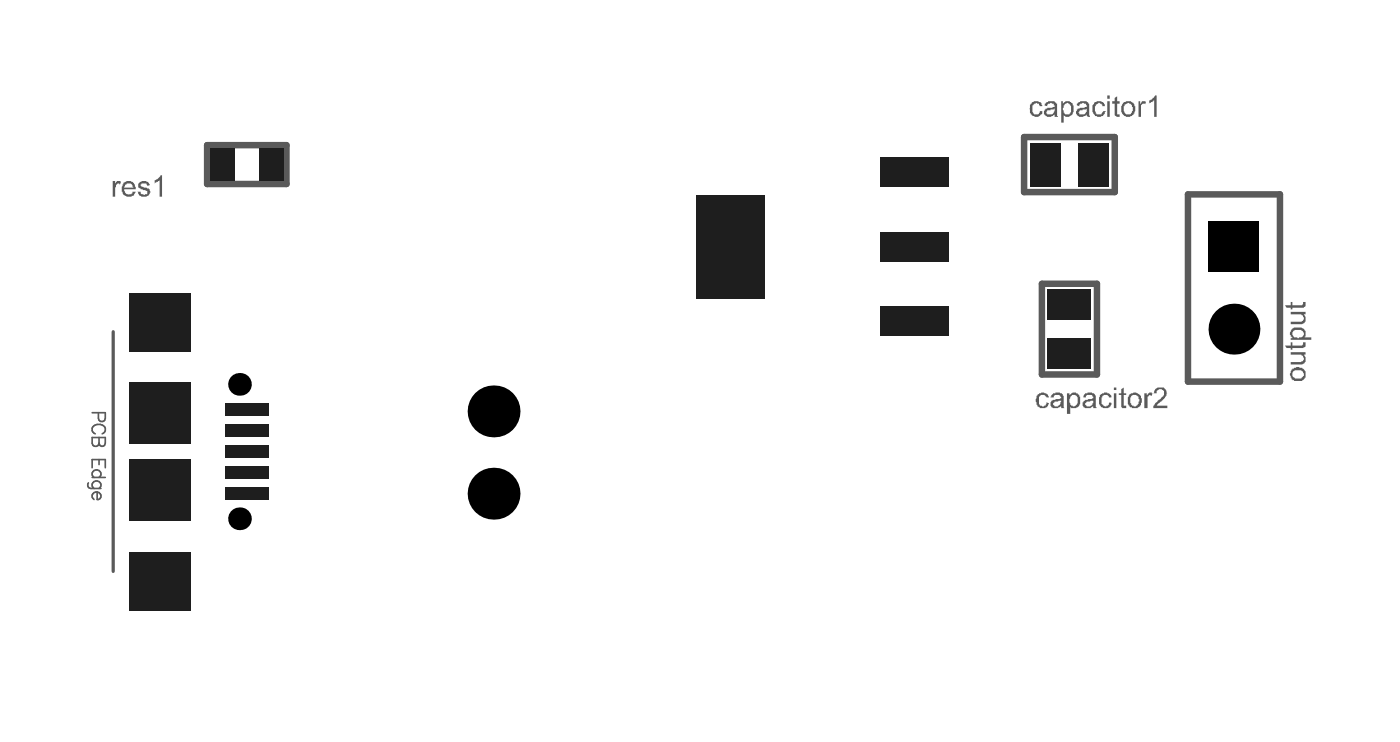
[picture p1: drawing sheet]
<svg xmlns="http://www.w3.org/2000/svg" width="144mm" height="76mm" viewBox="0 0 144 76" stroke-linecap="round" stroke-linejoin="round" font-family="sans-serif">
<path d="M21.3 14.9h8.2v4h-8.2zM105.3 14.1h9.3v5.6h-9.3zM122.1 20h9.5v19.2h-9.5zM107.1 29.1h5.7v9.4h-5.7z" fill="none" stroke="#5a5a5a" stroke-width=".67"/>
<g fill="#5a5a5a">
<path d="M11.6 18.6h.2v.2h.1a.3 .3 0 0 1 .5-.1l-.1 .2a.25 .25 0 0 0-.3 0 .25 .25 0 0 0-.1 .3l-.1 .1v.9h-.2z"/>
<path d="M14.2 18.8h.1a.73 .73 0 0 1 1.1 .1v.1l-.3 .1a.34 .34 0 0 0-.5-.3 .18 .18 0 0 0-.1 .3 .18 .18 0 0 0 .2 .1l.6 .2 .2 .3a.69 .69 0 0 1-1.2 .3l-.2-.3h.4v.2l.3 .1 .1-.1a.19 .19 0 0 0 .2 0 .19 .19 0 0 0 0-.3l-.6-.2a.34 .34 0 0 1-.3-.6z"/>
<path d="M15.9 18.5a.87 .87 0 0 0 .6-.5h.2v2.2h-.3v-1.7l-.2 .2h-.1v.1h-.2z"/>
<path d="M132.7 36.2h1.5v.2h-.2l.1 .1a.63 .63 0 0 1 .1 .7l-.3 .2h-1.2v-.2h.9a.42 .42 0 0 0 .5-.4l-.3-.4h-1.1z"/>
<path d="M132.1 35.5h.6v-.3h.2v.3h1l.1-.1v-.2h.2a.39 .39 0 0 1 0 .4 .39 .39 0 0 1-.4 .1h-.9v.2h-.2v-.2h-.4z"/>
<path d="M132.7 32h1.5v.3h-.2l.1 .1a.63 .63 0 0 1 .1 .6l-.3 .3h-1.2v-.3h.8a.43 .43 0 0 0 .6-.4l-.3-.3h-1.1z"/>
<path d="M132.1 31.4h.6v-.4h.2v.4h1l.1-.1v-.3h.2v.1a.37 .37 0 0 1 0 .4 .37 .37 0 0 1-.4 .1h-.9v.2h-.2v-.2h-.4z"/>
<path d="M105.9 10.7h.1a.6 .6 0 0 1 .9-.2l.2 .1 .1 .3h-.3l-.1-.3h-.2h-.1a.32 .32 0 0 0-.4 .5 .47 .47 0 0 0 .4 .6 .32 .32 0 0 0 .4-.3h.3v.3l-.2 .1a.68 .68 0 0 1-1.1-.2v-.4h-.1h.1z"/>
<path d="M112.5 10.6l.2-.1v-.1h.5v.1a.32 .32 0 0 1 .4 .4h-.3v-.2l-.2-.1h-.2a.45 .45 0 0 0-.3 .6l.1 .4a.44 .44 0 0 0 .5 .1l.2-.3h.3l-.1 .1a.6 .6 0 0 1-.5 .5 .6 .6 0 0 1-.6-.3l-.2-.2v-.7z"/>
<path d="M114.6 10.1l.3-.2v.5h.2v.2h-.2v1.1h.2v.3h-.2a.35 .35 0 0 1-.3-.5v-.9h-.3v-.2h.3z"/>
<path d="M117.1 10.4h.1v.2h.1a.28 .28 0 0 1 .2-.2 .28 .28 0 0 1 .3 .1l-.1 .2v-.1a.37 .37 0 0 0-.3 .2 .37 .37 0 0 0-.1 .4v.8h-.2z"/>
<path d="M118.2 10.3l.2-.1 .3-.4h.2v2.2h-.2v-1.7l-.2 .2-.3 .1z"/>
<path d="M106.6 40.6a.64 .64 0 0 1 .7-.3 .64 .64 0 0 1 .5 .5h-.2a.42 .42 0 0 0-.6-.2 .42 .42 0 0 0-.2 .6 .4 .4 0 0 0 .2 .5 .4 .4 0 0 0 .5-.1l.1-.3 .2 .1v.1a.66 .66 0 0 1-1.1 .2l-.1-.1v-.3l-.1-.1z"/>
<path d="M113.1 40.6l.2-.2h.2v-.1h.3v.1h.2l.3 .2v.2h-.3a.38 .38 0 0 0-.3-.2 .38 .38 0 0 0-.4 .1l-.1 .1v.3a.38 .38 0 0 0 .2 .5v.1h.4l.2-.1 .1-.3 .2 .1v.1a.66 .66 0 0 1-.8 .4 .66 .66 0 0 1-.5-.7z"/>
<path d="M115.3 40l.2-.2v.6h.3v.2h-.3v1.1h.3v.2a.34 .34 0 0 1-.5-.2v-1.1h-.3v-.2h.3z"/>
<path d="M117.6 40.4h.3v.2l.1-.1a.33 .33 0 0 1 .5-.1l-.1 .2h-.2l-.2 .1v1.2h-.4z"/>
<path d="M118.7 40h.1a.63 .63 0 0 1 .7-.2h.2l.1 .2a.72 .72 0 0 1-.2 1l-.7 .7h1.1v.2h-1.4v-.2h.1v-.3l.4-.3a.74 .74 0 0 0 .5-1 .4 .4 0 0 0-.4-.1 .4 .4 0 0 0-.3 .3v.1h-.3z"/>
<path d="M12.9 19l-.1 .3h.9l-.1-.1a.34 .34 0 0 0-.1-.3 .34 .34 0 0 0-.4-.1zM12.7 18.8h.1a.63 .63 0 0 1 .7-.2 .63 .63 0 0 1 .4 .6h.1v.2h-1.2a.43 .43 0 0 0 .4 .5l.1 .1v-.1h.2l.1-.2h.4l-.1 .1a.66 .66 0 0 1-1.1 .2h-.1a1.12 1.12 0 0 1 0-1.2z"/>
<path d="M133 38.1a.45 .45 0 0 0 .1 .7v.1h.3a.38 .38 0 0 0 .5-.2 .32 .32 0 0 0 .2-.3 .32 .32 0 0 0-.3-.3v-.1h-.7zM132.8 37.9h.2a.48 .48 0 0 1 .7-.1h.2l.2 .1a.68 .68 0 0 1 .1 .8 .68 .68 0 0 1-.7 .4 .64 .64 0 0 1-.8-.5l-.1-.2z"/>
<path d="M132.8 33.8a1.27 1.27 0 0 1 1.3 0 .87 .87 0 0 1 .1 .8h-.1h.7v.3h-2.1v-.2h.2l-.2-.2a.42 .42 0 0 1 .1-.6zM133 34a.4 .4 0 0 0-.1 .4 .4 .4 0 0 0 .3 .2h.2v.1h.1v-.1a.36 .36 0 0 0 .5-.2 .36 .36 0 0 0-.2-.4v-.1h-.7z"/>
<path d="M107.7 11.3l-.1 .3a.44 .44 0 0 0 .6 .1l.2-.3v-.2h-.1h-.3v.1zM107.4 10.6l.2-.1 .3-.1a.54 .54 0 0 1 .6 .1 .54 .54 0 0 1 .2 .5v.9l.1 .1h-.4v-.3a.66 .66 0 0 1-1.1 0 .63 .63 0 0 1 .9-.6l.2-.1a.42 .42 0 0 0-.4-.4l-.3 .1v.2l-.4-.1h.1z"/>
<path d="M109.1 10.4h.2v.2a.62 .62 0 0 1 .7-.1 .62 .62 0 0 1 .4 .6v.1a.55 .55 0 0 1-.2 .5l-.1 .1a.51 .51 0 0 1-.7 0v.8h-.3zM109.4 10.8v.3h-.1v.2h.1a.39 .39 0 0 0 .4 .4 .39 .39 0 0 0 .3-.5v-.3l-.1-.1a.3 .3 0 0 0-.3-.2 .3 .3 0 0 0-.3 .2z"/>
<path d="M110.9 11.5l.1 .2a.51 .51 0 0 0 .7-.5h-.1h-.3v.1h-.3zM110.7 10.6l.2-.1h.1v-.1h.3a.46 .46 0 0 1 .6 .2h.1v1.2l.1 .2h-.3l-.1-.3a.66 .66 0 0 1-1.1 0v-.3l.2-.2a.63 .63 0 0 1 .7-.1l.2-.1v-.1a.39 .39 0 0 0-.6-.3l-.1 .1v.2l-.3-.1z"/>
<path d="M113.8 9.8h.3v.3h-.3zM113.8 10.4h.3v1.6h-.3z"/>
<path d="M115.6 10.7v.1a.58 .58 0 0 0 0 .7 .58 .58 0 0 0 .6 .2 .67 .67 0 0 0 .2-.6 .67 .67 0 0 0-.4-.5zM115.4 10.6h.1a.63 .63 0 0 1 .7-.2l.3 .2a1.07 1.07 0 0 1 0 1.2 .75 .75 0 0 1-1 0 .75 .75 0 0 1-.1-1z"/>
<path d="M108.3 41.4a.32 .32 0 0 0 .4 .3l.3-.2 .1-.3h-.7zM108.1 40.6l.2-.2h.2l.1-.1a.56 .56 0 0 1 .6 .2l.2 .1v1.2v.1h-.3v-.2l-.4 .2a.51 .51 0 0 1-.7-.6l.1-.1 .4-.1v-.1a.56 .56 0 0 0 .6-.2l-.1-.1a.44 .44 0 0 0-.6-.1l-.1 .2h-.3z"/>
<path d="M109.7 40.4h.2v.2l.4-.3h.3v.1a.3 .3 0 0 1 .4 .3v.2a.76 .76 0 0 1-.7 1h-.2l-.1-.2v.8h-.3zM110 40.7v.1a.6 .6 0 0 0 .5 .9l.1-.1a.63 .63 0 0 0 .2-.7 .48 .48 0 0 0-.6-.3z"/>
<path d="M111.6 41.4a.32 .32 0 0 0 .4 .3l.3-.1 .1-.4h-.7zM111.5 40.5l.4-.2a.56 .56 0 0 1 .6 .2l.2 .1v1.2v.1h-.3v-.2h-.1a.72 .72 0 0 1-.8 .1l-.1-.1a.36 .36 0 0 1 .2-.5v-.1h.2l.1-.1a.34 .34 0 0 0 .5-.3l-.3-.1a.34 .34 0 0 0-.5 .2h-.2z"/>
<path d="M114.5 39.8h.3v.3h-.3zM114.5 40.4h.3v1.5h-.3z"/>
<path d="M116.3 40.6l-.1 .3a.63 .63 0 0 0 .6 .8l.3-.2v-.2a.52 .52 0 0 0-.1-.6 .52 .52 0 0 0-.5-.1zM116.1 40.5l.3-.1a.74 .74 0 0 1 .8 .2h.1v.3h.1v.3a.73 .73 0 0 1-.8 .7 .73 .73 0 0 1-.6-.9z"/>
</g>
<path d="M11.6 34.1v24.6" fill="none" stroke="#5a5a5a" stroke-width=".33"/>
<path d="M9.1 49.6a.36 .36 0 0 0 .2 .6h1.1M9.5 42.4h1.3v.6a.35 .35 0 0 1-.3 .3 .35 .35 0 0 1-.4-.3v-.6M9.5 44.9h1.3v.8a.31 .31 0 0 1-.6 0v-.2a.35 .35 0 0 1-.4 .3 .35 .35 0 0 1-.3-.3zM9.5 48v-.8h1.3v.8M9.5 49h1.3M9.7 49a.43 .43 0 0 1-.1-.6 .43 .43 0 0 1 .6 0 .43 .43 0 0 1 0 .6M9.7 50.2a.43 .43 0 0 1-.1-.7 .43 .43 0 0 1 .6 0 .43 .43 0 0 1 0 .7M9.8 44.6a.5 .5 0 0 1-.3-.6 .5 .5 0 0 1 .5-.4 .59 .59 0 0 1 .6 .1 .59 .59 0 0 1 .2 .7l-.3 .2M10 50.5a.43 .43 0 0 0-.5 .3 .43 .43 0 0 0 .2 .5M10 50.5a.39 .39 0 0 1 .4 .4 .39 .39 0 0 1-.4 .4zM10.2 44.9v.6M10.2 47.2v.5" fill="none" stroke="#5a5a5a" stroke-width=".17"/>
<g fill="#000">
<circle cx="24.6" cy="39.5" r="1.17"/>
<circle cx="126.9" cy="33.8" r="2.61"/>
<circle cx="24.6" cy="53.3" r="1.17"/>
<circle cx="50.7" cy="50.7" r="2.66"/>
<circle cx="50.7" cy="42.2" r="2.66"/>
</g>
<path d="M124.2 22.7h5.3v5.3h-5.3z" fill-rule="evenodd" fill="#000"/>
<g fill="#1e1e1e">
<path d="M26.6 15.2h2.5v3.4h-2.5z" fill-rule="evenodd"/>
<path d="M105.9 14.7h3.1v4.4h-3.1z" fill-rule="evenodd"/>
<path d="M21.6 15.2h2.5v3.4h-2.5z" fill-rule="evenodd"/>
<path d="M90.6 23.9h7v2.9h-7z" fill-rule="evenodd"/>
<path d="M90.6 16.2h7v3h-7z" fill-rule="evenodd"/>
<path d="M110.9 14.7h3.1v4.4h-3.1z" fill-rule="evenodd"/>
<path d="M13.3 47.2h6.3v6.3h-6.3z" fill-rule="evenodd"/>
<path d="M13.3 56.7h6.3v6h-6.3z" fill-rule="evenodd"/>
<path d="M13.3 30.1h6.3v6h-6.3z" fill-rule="evenodd"/>
<path d="M71.6 20h7v10.7h-7z" fill-rule="evenodd"/>
<path d="M90.6 31.5h7v3h-7z" fill-rule="evenodd"/>
<path d="M13.3 39.2h6.3v6.3h-6.3z" fill-rule="evenodd"/>
<path d="M23.1 50h4.5v1.4h-4.5z" fill-rule="evenodd"/>
<path d="M23.1 47.9h4.5v1.3h-4.5z" fill-rule="evenodd"/>
<path d="M23.1 41.4h4.5v1.3h-4.5z" fill-rule="evenodd"/>
<path d="M23.1 43.5h4.5v1.4h-4.5z" fill-rule="evenodd"/>
<path d="M23.1 45.7h4.5v1.3h-4.5z" fill-rule="evenodd"/>
<path d="M107.7 34.7h4.5v3.2h-4.5z" fill-rule="evenodd"/>
<path d="M107.7 29.7h4.5v3.2h-4.5z" fill-rule="evenodd"/>
</g>
</svg>
